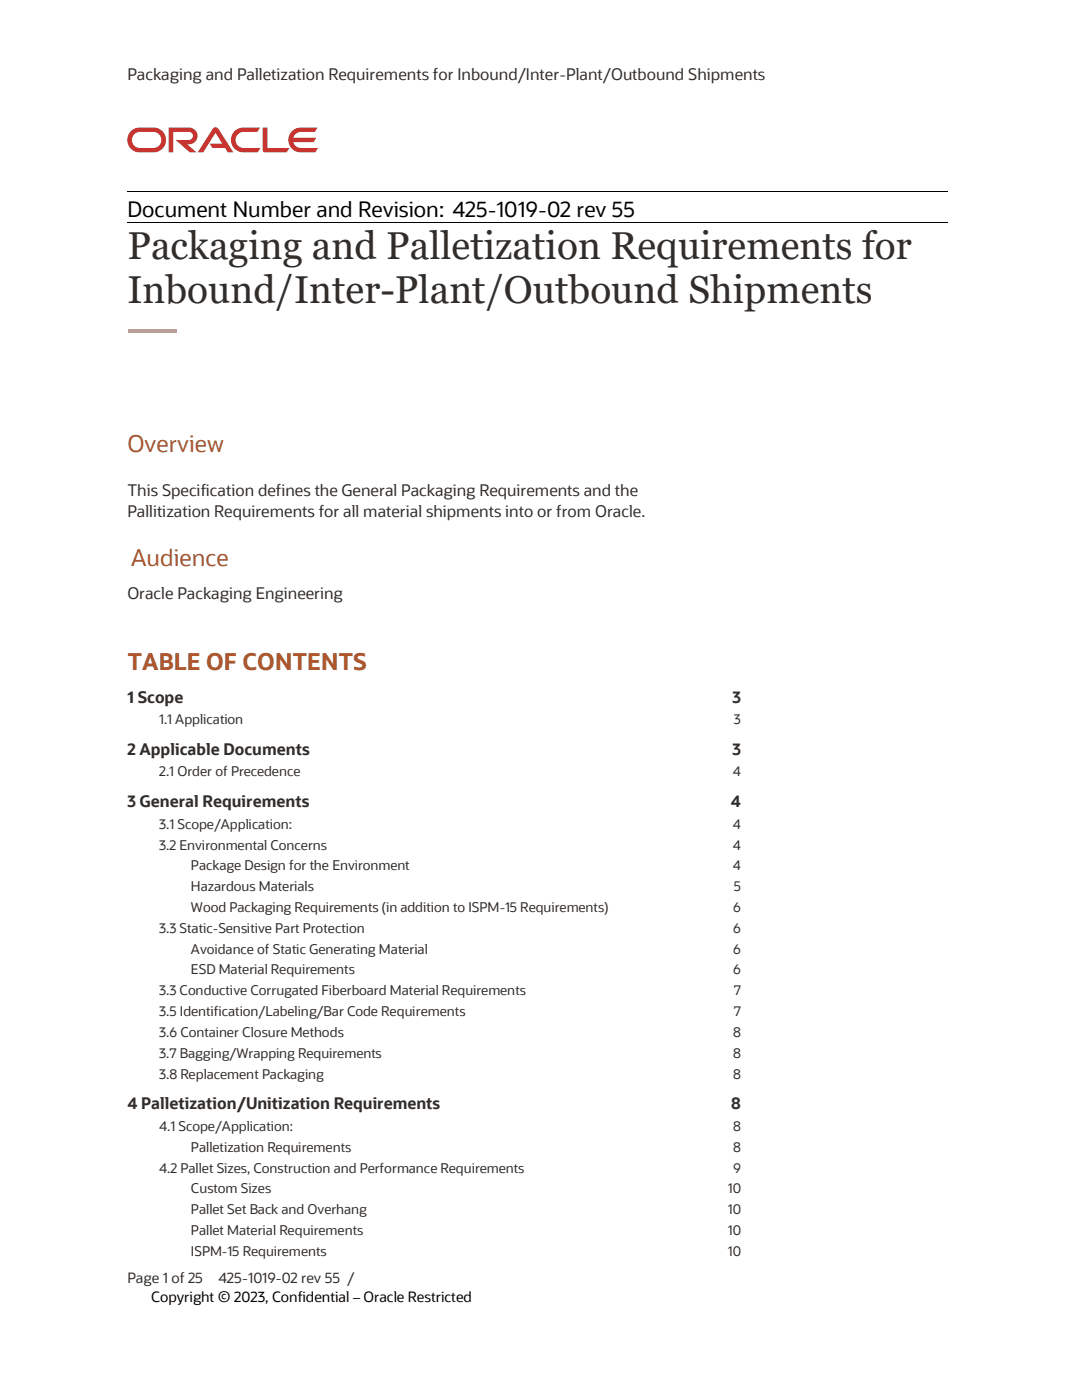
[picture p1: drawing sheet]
<svg xmlns="http://www.w3.org/2000/svg" width="216mm" height="279mm" viewBox="0 0 216 279" stroke-linecap="round" stroke-linejoin="round" font-family="sans-serif">
<defs><g id="words">
<g font-size="7.7" fill="#312d2a">
<text x="25.4" y="51.6">Packaging and Palletization Requirements for</text>
<text x="25.4" y="60.5">Inbound/Inter-Plant/Outbound Shipments</text>
</g>
<g font-size="4.6" fill="#ae562c">
<text x="25.4" y="90.3">Overview</text>
<text x="26.2" y="113">Audience</text>
<text x="25.4" y="133.7">TABLE OF CONTENTS</text>
</g>
<text font-size="4.2" x="25.4" y="43.4">Document Number and Revision: 425-1019-02 rev 55</text>
<g font-size="3.2" fill="#312d2a">
<text x="25.4" y="16">Packaging and Palletization Requirements for Inbound/Inter-Plant/Outbound Shipments</text>
<text x="25.4" y="99">This Specification defines the General Packaging Requirements and the</text>
<text x="25.4" y="103.1">Pallitization Requirements for all material shipments into or from Oracle.</text>
<text x="25.4" y="119.6">Oracle Packaging Engineering</text>
<text x="25.4" y="140.3">1 Scope</text>
<text x="146.2" y="140.3">3</text>
<text x="25.4" y="150.6">2 Applicable Documents</text>
<text x="146.2" y="150.6">3</text>
<text x="25.4" y="161.1">3 General Requirements</text>
<text x="145.8" y="161.1">4</text>
<text x="25.4" y="221.4">4 Palletization/Unitization Requirements</text>
<text x="145.9" y="221.4">8</text>
</g>
<g font-size="2.8" fill="#312d2a">
<text x="25.4" y="256.1">Page 1 of 25</text>
<text x="43.6" y="256.1">425-1019-02 rev 55 /</text>
</g>
<text font-size="2.8" x="30.2" y="259.7">Copyright © 2023, Confidential – Oracle Restricted</text>
<g font-size="2.7" fill="#312d2a">
<text x="31.8" y="144.5">1.1 Application</text>
<text x="146.5" y="144.5">3</text>
<text x="31.8" y="155">2.1 Order of Precedence</text>
<text x="146.2" y="155">4</text>
<text x="31.8" y="165.4">3.1 Scope/Application:</text>
<text x="146.2" y="165.4">4</text>
<text x="31.8" y="169.6">3.2 Environmental Concerns</text>
<text x="38.1" y="173.7">Package Design for the Environment</text>
<text x="146.2" y="169.6">4</text>
<text x="146.2" y="173.7">4</text>
<text x="38.1" y="177.8">Hazardous Materials</text>
<text x="146.4" y="177.8">5</text>
<text x="38.1" y="182">Wood Packaging Requirements (in addition to ISPM-15 Requirements)</text>
<text x="146.3" y="182">6</text>
<text x="31.8" y="186.2">3.3 Static-Sensitive Part Protection</text>
<text x="38.1" y="190.3">Avoidance of Static Generating Material</text>
<text x="146.3" y="186.2">6</text>
<text x="146.3" y="190.3">6</text>
<text x="38.1" y="194.5">ESD Material Requirements</text>
<text x="146.3" y="194.5">6</text>
<text x="31.8" y="198.7">3.3 Conductive Corrugated Fiberboard Material Requirements</text>
<text x="31.8" y="202.8">3.5 Identification/Labeling/Bar Code Requirements</text>
<text x="146.4" y="198.7">7</text>
<text x="146.4" y="202.8">7</text>
<text x="31.8" y="207">3.6 Container Closure Methods</text>
<text x="146.3" y="207">8</text>
<text x="31.8" y="211.2">3.7 Bagging/Wrapping Requirements</text>
<text x="31.8" y="215.3">3.8 Replacement Packaging</text>
<text x="146.3" y="211.2">8</text>
<text x="146.3" y="215.3">8</text>
<text x="31.8" y="225.7">4.1 Scope/Application:</text>
<text x="146.3" y="225.7">8</text>
<text x="38.1" y="229.9">Palletization Requirements</text>
<text x="146.3" y="229.9">8</text>
<text x="31.8" y="234.1">4.2 Pallet Sizes, Construction and Performance Requirements</text>
<text x="38.1" y="238.2">Custom Sizes</text>
<text x="145.2" y="238.2">10</text>
<text x="146.3" y="234.1">9</text>
<text x="38.1" y="242.3">Pallet Set Back and Overhang</text>
<text x="145.2" y="242.3">10</text>
<text x="38.1" y="246.5">Pallet Material Requirements</text>
<text x="38.1" y="250.6">ISPM-15 Requirements</text>
<text x="145.2" y="246.5">10</text>
<text x="145.2" y="250.6">10</text>
</g>
</g></defs>
<path d="M25.4 38.1h63.8M89.3 38.1h99.8M25.4 44.5h63.8M89.3 44.5h99.8" fill="none" stroke="#000" stroke-width=".2"/>
<g fill="#000">
<path d="M89.2 38.1l.1 .1z" fill-rule="evenodd"/>
<path d="M89.2 44.4l.1 .1z" fill-rule="evenodd"/>
</g>
<path d="M58.4 26a2.48 2.48 0 0 0-.7 2.7 2.48 2.48 0 0 0 2.3 1.7h2.9l.6-.9h-3.5a1.61 1.61 0 0 1-1.5-1.1h4.1l.5-.9h-4.6a1.62 1.62 0 0 1 1.5-1.2h2.8l.6-.8h-3.4h-.6zM47 26a2.48 2.48 0 0 0-.8 2.7 2.48 2.48 0 0 0 2.3 1.7h2.9l.6-.9h-3.4a1.6 1.6 0 0 1-1.6-1.6 1.6 1.6 0 0 1 1.6-1.6h2.7l.6-.8h-3.4h-.5zM27 26.6l.9-.3h2.7a1.6 1.6 0 0 1 1.6 1.6 1.6 1.6 0 0 1-1.6 1.6h-2.7a1.61 1.61 0 0 1-1.5-1.1 1.61 1.61 0 0 1 .6-1.8zM26.3 26a2.49 2.49 0 0 0-.8 2.7 2.49 2.49 0 0 0 2.3 1.7h2.9a2.47 2.47 0 0 0 2.4-2.5 2.47 2.47 0 0 0-2.4-2.4h-3.4zM33.6 25.5v4.9h1v-4.1h3.1a.8 .8 0 0 1 .8 .8 .8 .8 0 0 1-.8 .8h-2.7l2.9 2.5h1.3l-1.9-1.6a1.7 1.7 0 0 0 2.1-1.4 1.7 1.7 0 0 0-1.7-1.9zM52.4 25.5v4.4l.2 .4 .3 .1h4.3l.6-.9h-4.4v-4zM42.6 25.5l.2-.1a.7 .7 0 0 1 .8 .3l3 4.7h-1.2l-.5-.9h-2.5l-.6-.8h2.5l-1.3-2.2-2.4 3.9h-1.1z" fill="#c83530"/>
<path d="M25.6 65.8h9.7v.6h-9.7z" fill="#f9cc62"/>
<use href="#words"/>
</svg>
